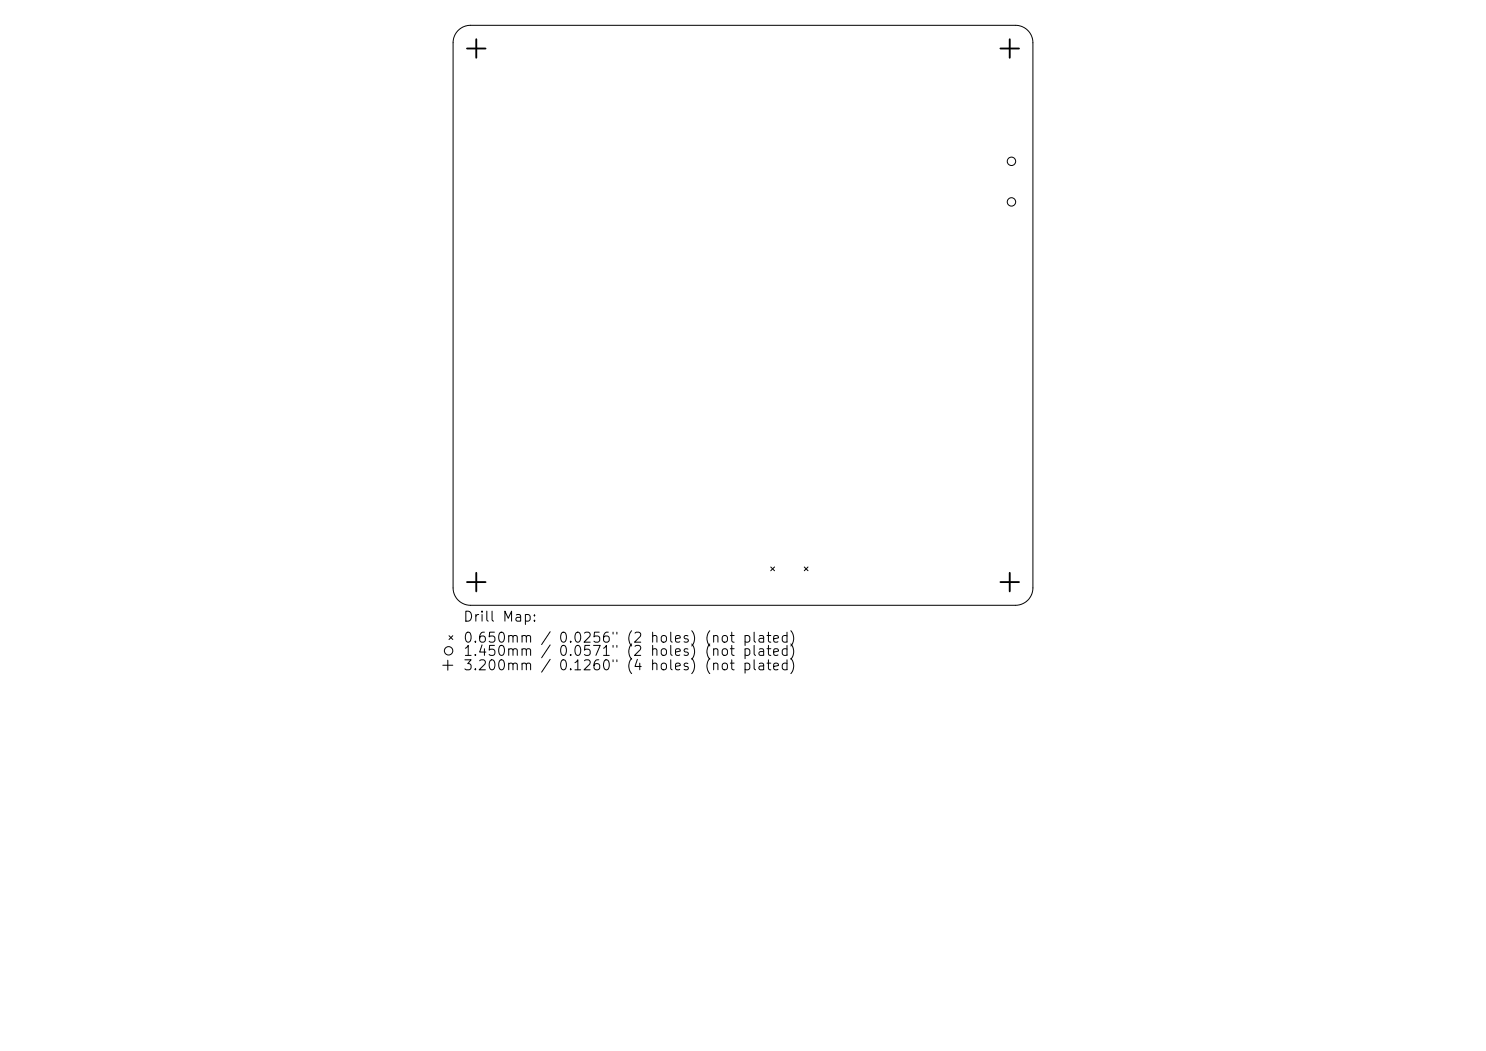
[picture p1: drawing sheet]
<svg xmlns="http://www.w3.org/2000/svg" width="297mm" height="210mm" viewBox="0 0 297 210" stroke-linecap="round" stroke-linejoin="round" font-family="sans-serif">
<defs><g id="words">
<g font-size="2">
<text x="92.4" y="124.7">Drill Map:</text>
<text x="92.4" y="128.9">0.650mm / 0.0256&quot; (2 holes) (not plated)</text>
<text x="92.4" y="131.6">1.450mm / 0.0571&quot; (2 holes) (not plated)</text>
<text x="92.4" y="134.4">3.200mm / 0.1260&quot; (4 holes) (not plated)</text>
</g>
</g></defs>
<g fill="none" stroke="#000" stroke-width=".2">
<path d="M91.6 6.1a3.5 3.5 0 0 1 2.4-1h109a3.5 3.5 0 0 1 3.4 3.4v109a3.5 3.5 0 0 1-3.4 3.4h-109a3.5 3.5 0 0 1-3.4-3.4v-109a3.5 3.5 0 0 1 1-2.4zM154 113.3l.8 .7M154.8 113.3l-.8 .7M160.7 113.3l.8 .7M161.5 113.3l-.8 .7M88.5 132.9h2M89.5 131.9v2M89.7 127l.8 .8M90.5 127l-.8 .8"/>
<circle cx="202.2" cy="32.2" r=".84"/>
<circle cx="202.2" cy="40.3" r=".84"/>
<circle cx="89.7" cy="130" r=".84"/>
</g>
<path d="M93.3 9.7h3.7M95.2 7.8v3.7M200 9.7h3.7M201.8 7.8v3.7M93.3 116.3h3.7M95.2 114.5v3.7M200 116.3h3.7M201.8 114.5v3.7" fill="none" stroke="#000" stroke-width=".37"/>
<use href="#words"/>
</svg>
